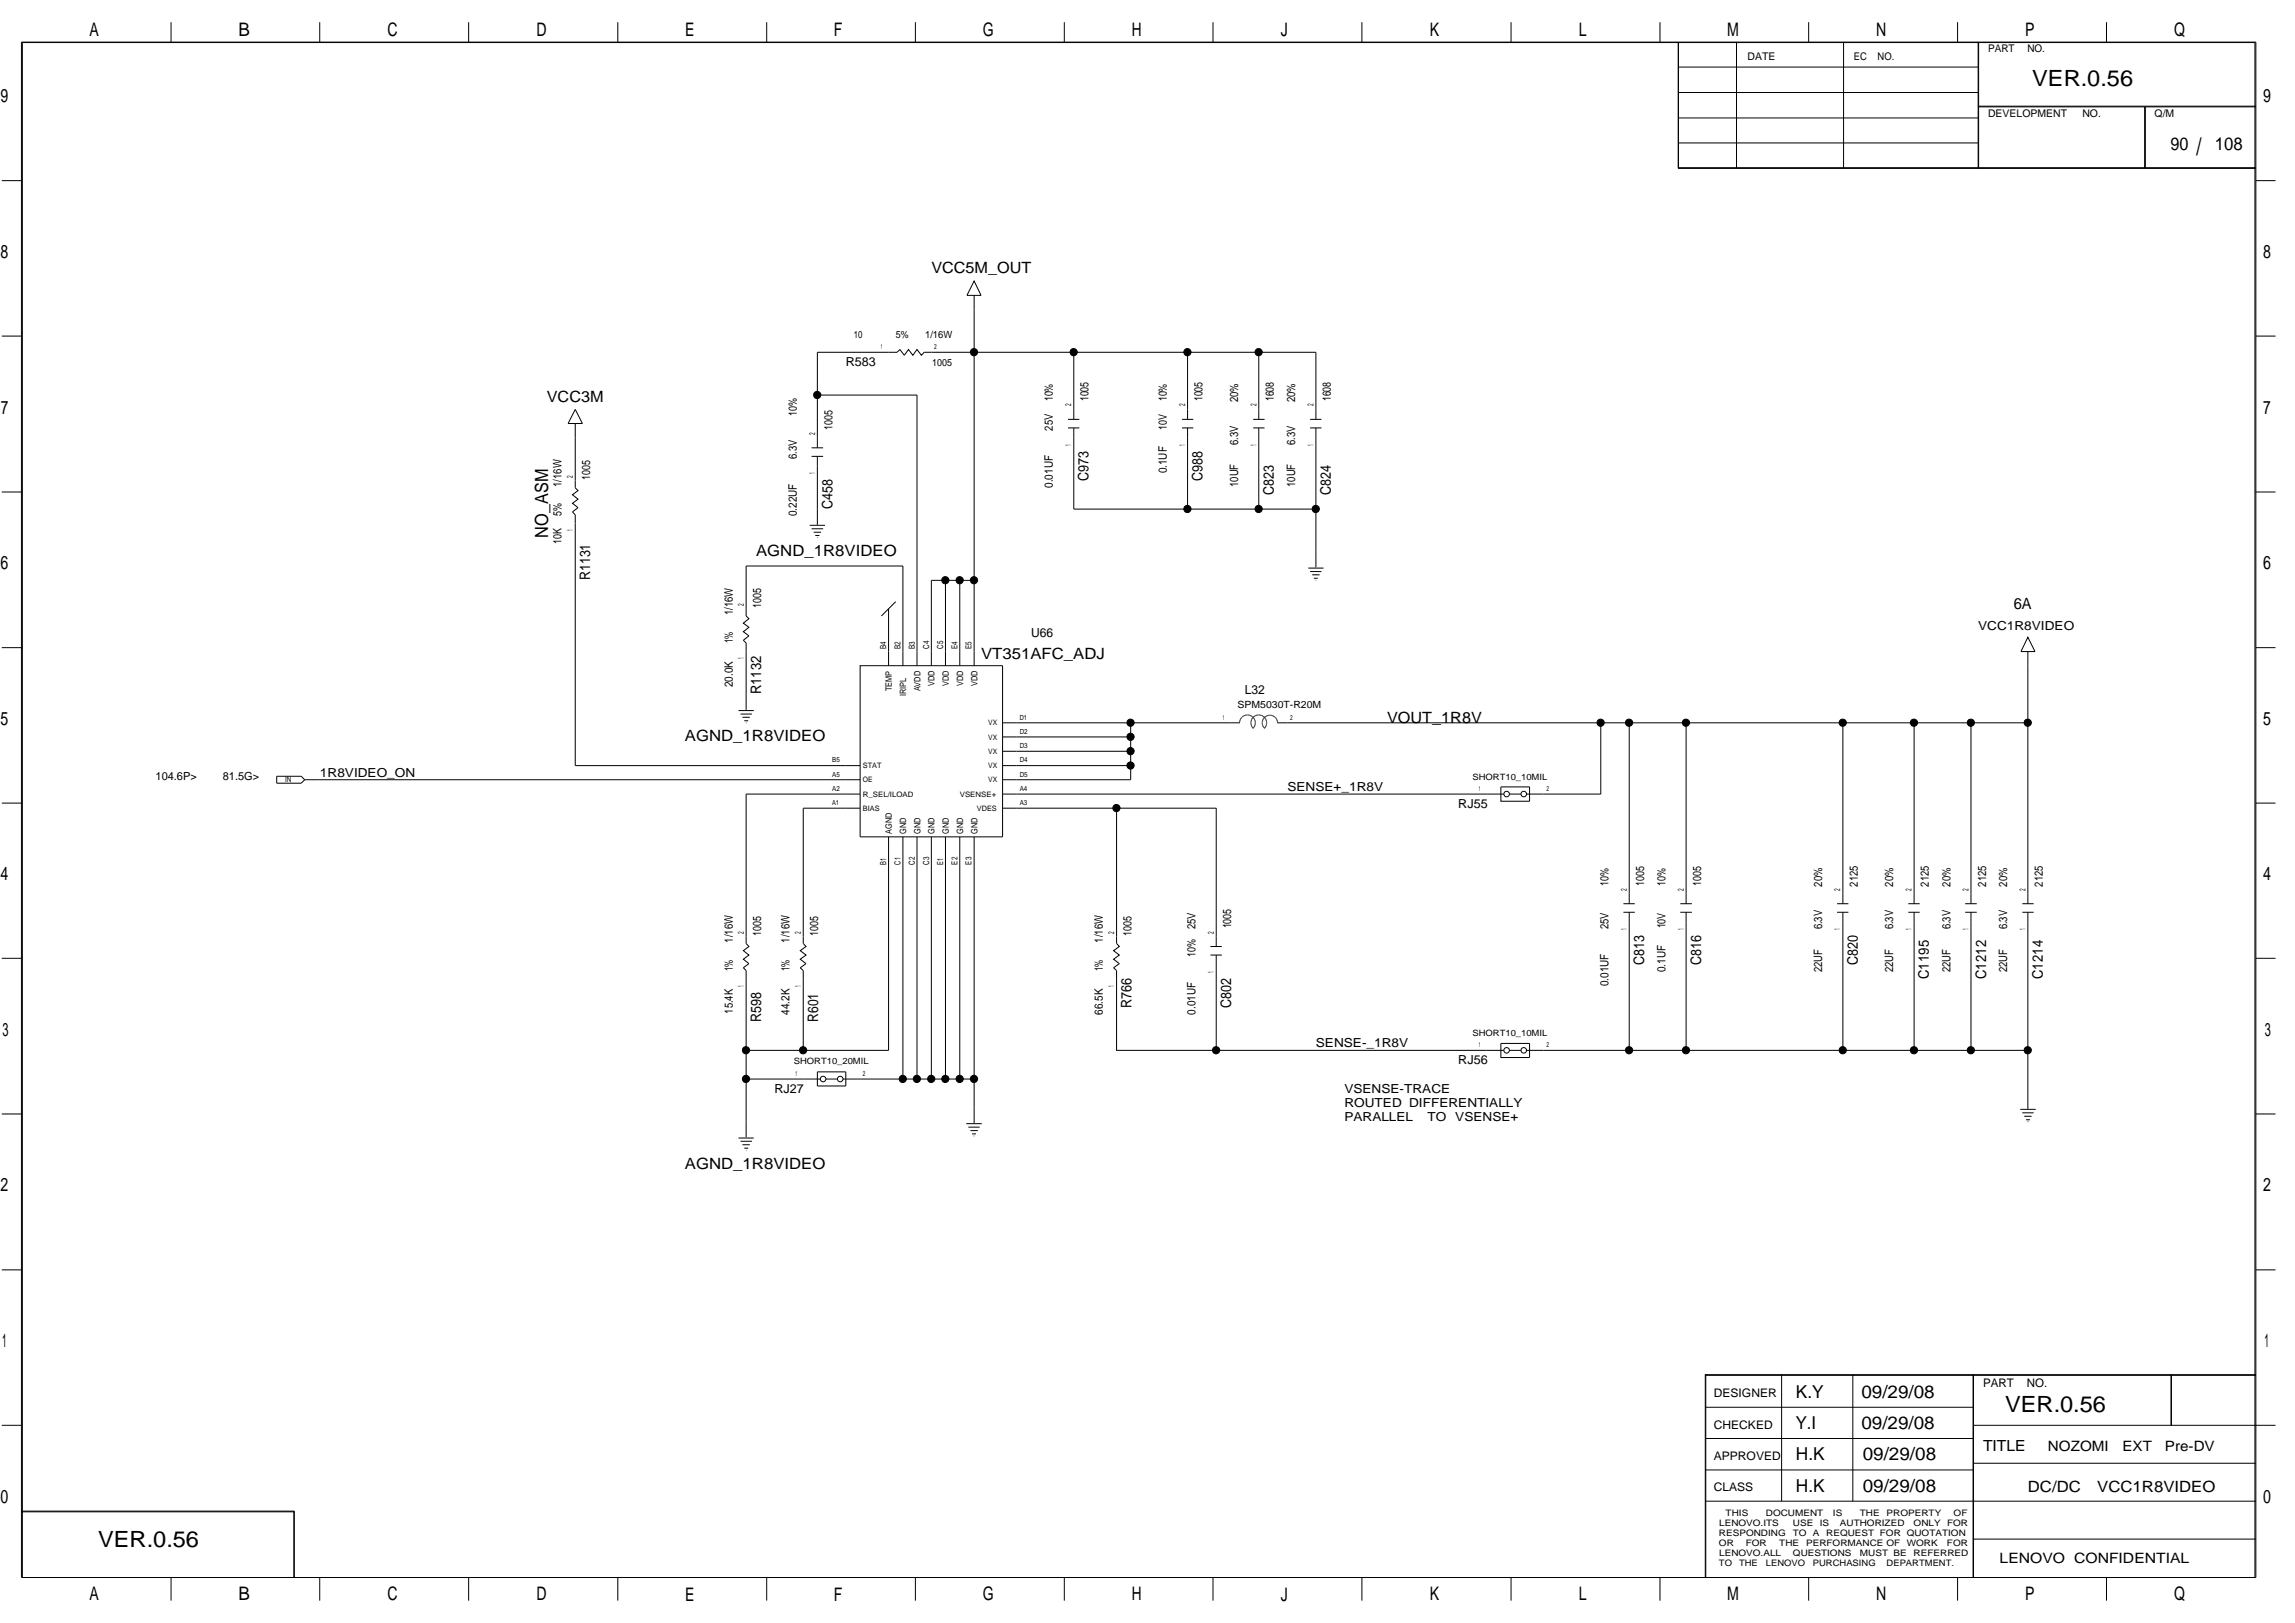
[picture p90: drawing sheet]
<svg xmlns="http://www.w3.org/2000/svg" width="420mm" height="297mm" viewBox="0 0 420 297" stroke-linecap="round" stroke-linejoin="round" font-family="sans-serif">
<defs><g id="words">
<text font-size="4.4" x="402.1" y="28.4">/</text>
<g font-size="4.1">
<text x="372.1" y="15.7">VER.0.56</text>
<text x="367.1" y="258.4">VER.0.56</text>
<text x="18" y="283.2">VER.0.56</text>
</g>
<g font-size="3.4">
<text x="16.4" y="6.6">A</text>
<text x="43.6" y="6.6">B</text>
<text x="70.9" y="6.6">C</text>
<text x="98.2" y="6.6">D</text>
<text x="125.4" y="6.6">E</text>
<text x="152.7" y="6.6">F</text>
<text x="179.9" y="6.6">G</text>
<text x="207.2" y="6.6">H</text>
<text x="234.5" y="6.6">J</text>
<text x="261.8" y="6.6">K</text>
<text x="289" y="6.6">L</text>
<text x="316.2" y="6.6">M</text>
<text x="343.5" y="6.6">N</text>
<text x="370.8" y="6.6">P</text>
<text x="398" y="6.6">Q</text>
<text x=".1" y="18.8">9</text>
<text x="414.3" y="18.8">9</text>
<text x=".1" y="47.2">8</text>
<text x="414.3" y="47.2">8</text>
<text x=".2" y="75.7">7</text>
<text x="414.3" y="75.7">7</text>
<text x=".1" y="104.2">6</text>
<text x="414.3" y="104.2">6</text>
<text x=".1" y="132.7">5</text>
<text x="414.3" y="132.7">5</text>
<text x=".1" y="161.1">4</text>
<text x="414.3" y="161.1">4</text>
<text x=".5" y="189.6">3</text>
<text x="414.6" y="189.6">3</text>
<text x=".1" y="218.1">2</text>
<text x="414.3" y="218.1">2</text>
<text x=".4" y="246.6">1</text>
<text x="414.6" y="246.6">1</text>
<text x=".1" y="275.1">0</text>
<text x="414.3" y="275.1">0</text>
<text x="16.4" y="292.9">A</text>
<text x="43.6" y="292.9">B</text>
<text x="70.9" y="292.9">C</text>
<text x="98.2" y="292.9">D</text>
<text x="125.4" y="292.9">E</text>
<text x="152.7" y="292.9">F</text>
<text x="179.9" y="292.9">G</text>
<text x="207.2" y="292.9">H</text>
<text x="234.5" y="292.9">J</text>
<text x="261.8" y="292.9">K</text>
<text x="289" y="292.9">L</text>
<text x="316.2" y="292.9">M</text>
<text x="343.5" y="292.9">N</text>
<text x="370.8" y="292.9">P</text>
<text x="398" y="292.9">Q</text>
</g>
<g font-size="3.3">
<text x="397.4" y="27.4">90</text>
<text x="405.5" y="27.4">108</text>
<text x="100.4" y="98.4" transform="rotate(-90 100.4 98.4)">NO_ASM</text>
<text x="328.8" y="255.8">K.Y</text>
<text x="340.8" y="255.8">09/29/08</text>
<text x="328.7" y="261.6">Y.I</text>
<text x="340.8" y="261.6">09/29/08</text>
<text x="328.8" y="267.3">H.K</text>
<text x="341" y="267.3">09/29/08</text>
<text x="328.8" y="273">H.K</text>
<text x="341" y="273">09/29/08</text>
</g>
<g font-size="2.8">
<text x="170.5" y="50">VCC5M_OUT</text>
<text x="100.1" y="73.6">VCC3M</text>
<text x="138.4" y="101.8">AGND_1R8VIDEO</text>
<text x="368.7" y="111.4">6A</text>
<text x="179.6" y="120.6">VT351AFC_ADJ</text>
<text x="125.4" y="135.7">AGND_1R8VIDEO</text>
<text x="253.9" y="132.3">VOUT_1R8V</text>
<text x="125.4" y="213.9">AGND_1R8VIDEO</text>
<text x="363" y="265.6">TITLE</text>
<text x="371.3" y="273.1">DC/DC</text>
<text x="384" y="273.1">VCC1R8VIDEO</text>
</g>
<g font-size="2.7">
<text x="199.3" y="88" transform="rotate(-90 199.3 88)">C973</text>
<text x="220.2" y="88" transform="rotate(-90 220.2 88)">C988</text>
<text x="152.4" y="93.2" transform="rotate(-90 152.4 93.2)">C458</text>
<text x="233.2" y="90.6" transform="rotate(-90 233.2 90.6)">C823</text>
<text x="243.6" y="90.6" transform="rotate(-90 243.6 90.6)">C824</text>
<text x="108.1" y="106.2" transform="rotate(-90 108.1 106.2)">R1131</text>
<text x="139.4" y="127.1" transform="rotate(-90 139.4 127.1)">R1132</text>
<text x="301" y="176.6" transform="rotate(-90 301 176.6)">C813</text>
<text x="311.4" y="176.6" transform="rotate(-90 311.4 176.6)">C816</text>
<text x="340.1" y="176.6" transform="rotate(-90 340.1 176.6)">C820</text>
<text x="353.1" y="179.2" transform="rotate(-90 353.1 179.2)">C1195</text>
<text x="363.6" y="179.2" transform="rotate(-90 363.6 179.2)">C1212</text>
<text x="374" y="179.2" transform="rotate(-90 374 179.2)">C1214</text>
<text x="207.1" y="184.4" transform="rotate(-90 207.1 184.4)">R766</text>
<text x="225.4" y="184.4" transform="rotate(-90 225.4 184.4)">C802</text>
<text x="139.4" y="187" transform="rotate(-90 139.4 187)">R598</text>
<text x="149.8" y="187" transform="rotate(-90 149.8 187)">R601</text>
</g>
<g font-size="2.6">
<text x="374.9" y="265.5">NOZOMI</text>
<text x="388.6" y="265.5">EXT</text>
<text x="396.4" y="265.5">Pre-DV</text>
<text x="366.1" y="286.1">LENOVO CONFIDENTIAL</text>
</g>
<g font-size="2.3">
<text x="154.8" y="67.1">R583</text>
<text x="188.8" y="116.6">U66</text>
<text x="362.2" y="115.3">VCC1R8VIDEO</text>
<text x="227.9" y="127">L32</text>
<text x="58.6" y="142.2">1R8VIDEO_ON</text>
<text x="235.7" y="144.7">SENSE+_1R8V</text>
<text x="267" y="147.9">RJ55</text>
<text x="240.9" y="191.7">SENSE-_1R8V</text>
<text x="267" y="194.8">RJ56</text>
<text x="141.8" y="200">RJ27</text>
<text x="246.1" y="202.6">ROUTED DIFFERENTIALLY</text>
<text x="246.1" y="200">VSENSE-TRACE</text>
<text x="246.1" y="205.2">PARALLEL</text>
<text x="261.4" y="205.2">TO</text>
<text x="266.4" y="205.2">VSENSE+</text>
</g>
<g font-size="2.2">
<text x="313.8" y="255.7">DESIGNER</text>
<text x="363" y="253.8">PART</text>
<text x="371.1" y="253.8">NO.</text>
<text x="313.8" y="261.5">CHECKED</text>
<text x="313.8" y="267.2">APPROVED</text>
<text x="313.8" y="272.9">CLASS</text>
</g>
<g font-size="2.1">
<text x="145.9" y="76.1" transform="rotate(-90 145.9 76.1)">10%</text>
<text x="192.8" y="73.4" transform="rotate(-90 192.8 73.4)">10%</text>
<text x="199.3" y="73.4" transform="rotate(-90 199.3 73.4)">1005</text>
<text x="213.6" y="73.4" transform="rotate(-90 213.6 73.4)">10%</text>
<text x="220.2" y="73.4" transform="rotate(-90 220.2 73.4)">1005</text>
<text x="226.7" y="73.6" transform="rotate(-90 226.7 73.6)">20%</text>
<text x="233.2" y="73.4" transform="rotate(-90 233.2 73.4)">1608</text>
<text x="237.1" y="73.6" transform="rotate(-90 237.1 73.6)">20%</text>
<text x="243.6" y="73.4" transform="rotate(-90 243.6 73.4)">1608</text>
<text x="152.4" y="78.7" transform="rotate(-90 152.4 78.7)">1005</text>
<text x="192.8" y="78.8" transform="rotate(-90 192.8 78.8)">25V</text>
<text x="213.6" y="78.7" transform="rotate(-90 213.6 78.7)">10V</text>
<text x="226.7" y="81.4" transform="rotate(-90 226.7 81.4)">6.3V</text>
<text x="237.1" y="81.4" transform="rotate(-90 237.1 81.4)">6.3V</text>
<text x="102.8" y="89.1" transform="rotate(-90 102.8 89.1)">1/16W</text>
<text x="108.1" y="87.8" transform="rotate(-90 108.1 87.8)">1005</text>
<text x="145.9" y="84" transform="rotate(-90 145.9 84)">6.3V</text>
<text x="192.8" y="89.3" transform="rotate(-90 192.8 89.3)">0.01UF</text>
<text x="213.6" y="86.7" transform="rotate(-90 213.6 86.7)">0.1UF</text>
<text x="226.7" y="89.1" transform="rotate(-90 226.7 89.1)">10UF</text>
<text x="237.1" y="89.1" transform="rotate(-90 237.1 89.1)">10UF</text>
<text x="102.8" y="94.5" transform="rotate(-90 102.8 94.5)">5%</text>
<text x="145.9" y="94.5" transform="rotate(-90 145.9 94.5)">0.22UF</text>
<text x="102.8" y="99.5" transform="rotate(-90 102.8 99.5)">10K</text>
<text x="134.1" y="112.6" transform="rotate(-90 134.1 112.6)">1/16W</text>
<text x="139.4" y="111.3" transform="rotate(-90 139.4 111.3)">1005</text>
<text x="134.1" y="117.8" transform="rotate(-90 134.1 117.8)">1%</text>
<text x="134.1" y="125.8" transform="rotate(-90 134.1 125.8)">20.0K</text>
<text x="294.5" y="162.1" transform="rotate(-90 294.5 162.1)">10%</text>
<text x="301" y="162.1" transform="rotate(-90 301 162.1)">1005</text>
<text x="304.9" y="162.1" transform="rotate(-90 304.9 162.1)">10%</text>
<text x="311.4" y="162.1" transform="rotate(-90 311.4 162.1)">1005</text>
<text x="333.6" y="162.3" transform="rotate(-90 333.6 162.3)">20%</text>
<text x="340.1" y="162.3" transform="rotate(-90 340.1 162.3)">2125</text>
<text x="346.6" y="162.3" transform="rotate(-90 346.6 162.3)">20%</text>
<text x="353.1" y="162.3" transform="rotate(-90 353.1 162.3)">2125</text>
<text x="357.1" y="162.3" transform="rotate(-90 357.1 162.3)">20%</text>
<text x="363.6" y="162.3" transform="rotate(-90 363.6 162.3)">2125</text>
<text x="367.5" y="162.3" transform="rotate(-90 367.5 162.3)">20%</text>
<text x="374" y="162.3" transform="rotate(-90 374 162.3)">2125</text>
<text x="134.1" y="172.5" transform="rotate(-90 134.1 172.5)">1/16W</text>
<text x="139.4" y="171.2" transform="rotate(-90 139.4 171.2)">1005</text>
<text x="144.6" y="172.5" transform="rotate(-90 144.6 172.5)">1/16W</text>
<text x="149.8" y="171.2" transform="rotate(-90 149.8 171.2)">1005</text>
<text x="201.9" y="172.5" transform="rotate(-90 201.9 172.5)">1/16W</text>
<text x="207.1" y="171.2" transform="rotate(-90 207.1 171.2)">1005</text>
<text x="218.9" y="170.1" transform="rotate(-90 218.9 170.1)">25V</text>
<text x="225.4" y="169.9" transform="rotate(-90 225.4 169.9)">1005</text>
<text x="294.5" y="170.1" transform="rotate(-90 294.5 170.1)">25V</text>
<text x="304.9" y="169.9" transform="rotate(-90 304.9 169.9)">10V</text>
<text x="333.6" y="170.1" transform="rotate(-90 333.6 170.1)">6.3V</text>
<text x="346.6" y="170.1" transform="rotate(-90 346.6 170.1)">6.3V</text>
<text x="357.1" y="170.1" transform="rotate(-90 357.1 170.1)">6.3V</text>
<text x="367.5" y="170.1" transform="rotate(-90 367.5 170.1)">6.3V</text>
<text x="134.1" y="177.8" transform="rotate(-90 134.1 177.8)">1%</text>
<text x="144.6" y="177.8" transform="rotate(-90 144.6 177.8)">1%</text>
<text x="201.9" y="177.8" transform="rotate(-90 201.9 177.8)">1%</text>
<text x="218.9" y="175.1" transform="rotate(-90 218.9 175.1)">10%</text>
<text x="304.9" y="177.9" transform="rotate(-90 304.9 177.9)">0.1UF</text>
<text x="333.6" y="177.9" transform="rotate(-90 333.6 177.9)">22UF</text>
<text x="346.6" y="177.9" transform="rotate(-90 346.6 177.9)">22UF</text>
<text x="357.1" y="177.9" transform="rotate(-90 357.1 177.9)">22UF</text>
<text x="367.5" y="177.9" transform="rotate(-90 367.5 177.9)">22UF</text>
<text x="134.1" y="185.5" transform="rotate(-90 134.1 185.5)">15.4K</text>
<text x="144.6" y="185.7" transform="rotate(-90 144.6 185.7)">44.2K</text>
<text x="201.9" y="185.7" transform="rotate(-90 201.9 185.7)">66.5K</text>
<text x="218.9" y="185.7" transform="rotate(-90 218.9 185.7)">0.01UF</text>
<text x="294.5" y="180.5" transform="rotate(-90 294.5 180.5)">0.01UF</text>
</g>
<g font-size="2">
<text x="28.5" y="142.7">104.6P&gt;</text>
<text x="40.8" y="142.7">81.5G&gt;</text>
</g>
<g font-size="1.9">
<text x="319.9" y="11">DATE</text>
<text x="339.4" y="11">EC</text>
<text x="343.7" y="11">NO.</text>
<text x="364" y="9.5">PART</text>
<text x="371.2" y="9.5">NO.</text>
<text x="364" y="21.3">DEVELOPMENT</text>
<text x="381.2" y="21.3">NO.</text>
<text x="394.5" y="21.3">Q/M</text>
</g>
<g font-size="1.8">
<text x="156.3" y="61.8">10</text>
<text x="164" y="61.8">5%</text>
<text x="169.4" y="61.8">1/16W</text>
<text x="170.7" y="67.1">1005</text>
<text x="226.6" y="129.6">SPM5030T-R20M</text>
</g>
<g font-size="1.6">
<text x="171.1" y="125.5" transform="rotate(-90 171.1 125.5)">VDD</text>
<text x="173.7" y="125.5" transform="rotate(-90 173.7 125.5)">VDD</text>
<text x="176.3" y="125.5" transform="rotate(-90 176.3 125.5)">VDD</text>
<text x="178.9" y="125.5" transform="rotate(-90 178.9 125.5)">VDD</text>
<text x="163.3" y="126.5" transform="rotate(-90 163.3 126.5)">TEMP</text>
<text x="165.9" y="127.5" transform="rotate(-90 165.9 127.5)">IRIPL</text>
<text x="168.5" y="126.5" transform="rotate(-90 168.5 126.5)">AVDD</text>
<text x="269.6" y="142.7">SHORT10_10MIL</text>
<text x="163.3" y="152.6" transform="rotate(-90 163.3 152.6)">AGND</text>
<text x="165.9" y="152.6" transform="rotate(-90 165.9 152.6)">GND</text>
<text x="168.5" y="152.6" transform="rotate(-90 168.5 152.6)">GND</text>
<text x="171.1" y="152.6" transform="rotate(-90 171.1 152.6)">GND</text>
<text x="173.7" y="152.6" transform="rotate(-90 173.7 152.6)">GND</text>
<text x="176.3" y="152.6" transform="rotate(-90 176.3 152.6)">GND</text>
<text x="178.9" y="152.6" transform="rotate(-90 178.9 152.6)">GND</text>
<text x="269.6" y="189.7">SHORT10_10MIL</text>
<text x="145.3" y="194.8">SHORT10_20MIL</text>
<text x="314.7" y="281.2">RESPONDING</text>
<text x="314.7" y="279.3">LENOVO.ITS</text>
<text x="315.9" y="277.5">THIS</text>
<text x="323.3" y="277.5">DOCUMENT</text>
<text x="328.2" y="281.2">TO</text>
<text x="328.2" y="279.3">USE</text>
<text x="331.9" y="281.2">A</text>
<text x="333.2" y="279.3">IS</text>
<text x="334.3" y="281.2">REQUEST FOR QUOTATION</text>
<text x="335.6" y="277.5">IS</text>
<text x="336.8" y="279.3">AUTHORIZED</text>
<text x="340.5" y="277.5">THE</text>
<text x="345.4" y="277.5">PROPERTY</text>
<text x="350.3" y="279.3">ONLY</text>
<text x="356.5" y="279.3">FOR</text>
<text x="357.7" y="277.5">OF</text>
<text x="314.7" y="286.7">TO</text>
<text x="314.7" y="283">OR</text>
<text x="314.7" y="284.9">LENOVO.ALL</text>
<text x="318.4" y="286.7">THE</text>
<text x="319.6" y="283">FOR</text>
<text x="323.3" y="286.7">LENOVO</text>
<text x="325.7" y="283">THE</text>
<text x="328.2" y="284.9">QUESTIONS</text>
<text x="330.7" y="283">PERFORMANCE OF</text>
<text x="331.9" y="286.7">PURCHASING</text>
<text x="340.5" y="284.9">MUST BE</text>
<text x="345.4" y="286.7">DEPARTMENT.</text>
<text x="349.1" y="283">WORK</text>
<text x="350.3" y="284.9">REFERRED</text>
<text x="356.4" y="283">FOR</text>
</g>
<g font-size="1.5">
<text x="196.1" y="74.4" transform="rotate(-90 196.1 74.4)">2</text>
<text x="217" y="74.4" transform="rotate(-90 217 74.4)">2</text>
<text x="230" y="74.4" transform="rotate(-90 230 74.4)">2</text>
<text x="240.4" y="74.4" transform="rotate(-90 240.4 74.4)">2</text>
<text x="149.2" y="79.6" transform="rotate(-90 149.2 79.6)">2</text>
<text x="196.1" y="81.6" transform="rotate(-90 196.1 81.6)">1</text>
<text x="217" y="81.6" transform="rotate(-90 217 81.6)">1</text>
<text x="230" y="81.6" transform="rotate(-90 230 81.6)">1</text>
<text x="240.4" y="81.6" transform="rotate(-90 240.4 81.6)">1</text>
<text x="104.9" y="87.4" transform="rotate(-90 104.9 87.4)">2</text>
<text x="149.2" y="86.8" transform="rotate(-90 149.2 86.8)">1</text>
<text x="104.9" y="97.2" transform="rotate(-90 104.9 97.2)">1</text>
<text x="136.2" y="110.9" transform="rotate(-90 136.2 110.9)">2</text>
<text x="162.3" y="118.7" transform="rotate(-90 162.3 118.7)">B4</text>
<text x="164.8" y="118.7" transform="rotate(-90 164.8 118.7)">B2</text>
<text x="167.5" y="118.7" transform="rotate(-90 167.5 118.7)">B3</text>
<text x="170.1" y="118.7" transform="rotate(-90 170.1 118.7)">C4</text>
<text x="172.7" y="118.7" transform="rotate(-90 172.7 118.7)">C5</text>
<text x="175.3" y="118.7" transform="rotate(-90 175.3 118.7)">E4</text>
<text x="177.9" y="118.7" transform="rotate(-90 177.9 118.7)">E5</text>
<text x="136.2" y="120.7" transform="rotate(-90 136.2 120.7)">1</text>
<text x="162.3" y="158.2" transform="rotate(-90 162.3 158.2)">B1</text>
<text x="164.8" y="158.2" transform="rotate(-90 164.8 158.2)">C1</text>
<text x="167.5" y="158.2" transform="rotate(-90 167.5 158.2)">C2</text>
<text x="170.1" y="158.2" transform="rotate(-90 170.1 158.2)">C3</text>
<text x="172.7" y="158.2" transform="rotate(-90 172.7 158.2)">E1</text>
<text x="175.3" y="158.2" transform="rotate(-90 175.3 158.2)">E2</text>
<text x="177.9" y="158.2" transform="rotate(-90 177.9 158.2)">E3</text>
<text x="297.8" y="163.1" transform="rotate(-90 297.8 163.1)">2</text>
<text x="308.3" y="163.1" transform="rotate(-90 308.3 163.1)">2</text>
<text x="336.9" y="163.1" transform="rotate(-90 336.9 163.1)">2</text>
<text x="350" y="163.1" transform="rotate(-90 350 163.1)">2</text>
<text x="360.4" y="163.1" transform="rotate(-90 360.4 163.1)">2</text>
<text x="370.8" y="163.1" transform="rotate(-90 370.8 163.1)">2</text>
<text x="136.2" y="170.9" transform="rotate(-90 136.2 170.9)">2</text>
<text x="146.6" y="170.9" transform="rotate(-90 146.6 170.9)">2</text>
<text x="204" y="170.9" transform="rotate(-90 204 170.9)">2</text>
<text x="222.2" y="170.9" transform="rotate(-90 222.2 170.9)">2</text>
<text x="297.8" y="170.2" transform="rotate(-90 297.8 170.2)">1</text>
<text x="308.3" y="170.2" transform="rotate(-90 308.3 170.2)">1</text>
<text x="336.9" y="170.2" transform="rotate(-90 336.9 170.2)">1</text>
<text x="350" y="170.2" transform="rotate(-90 350 170.2)">1</text>
<text x="360.4" y="170.2" transform="rotate(-90 360.4 170.2)">1</text>
<text x="370.8" y="170.2" transform="rotate(-90 370.8 170.2)">1</text>
<text x="222.2" y="178.1" transform="rotate(-90 222.2 178.1)">1</text>
<text x="136.2" y="180.6" transform="rotate(-90 136.2 180.6)">1</text>
<text x="146.6" y="180.6" transform="rotate(-90 146.6 180.6)">1</text>
<text x="204" y="180.6" transform="rotate(-90 204 180.6)">1</text>
</g>
<g font-size="1.4">
<text x="180.9" y="138">VX</text>
<text x="180.9" y="135.4">VX</text>
<text x="180.9" y="132.8">VX</text>
<text x="52.2" y="143.1">IN</text>
<text x="158" y="143.2">OE</text>
<text x="158" y="140.6">STAT</text>
<text x="180.9" y="143.2">VX</text>
<text x="180.9" y="140.6">VX</text>
<text x="158" y="148.4">BIAS</text>
<text x="158" y="145.8">R_SEL/ILOAD</text>
<text x="175.7" y="145.8">VSENSE+</text>
<text x="178.8" y="148.4">VDES</text>
</g>
<g font-size="1.3">
<text x="161.2" y="63.9">1</text>
<text x="171" y="63.9">2</text>
<text x="186.7" y="131.7">D1</text>
<text x="223.8" y="131.7">1</text>
<text x="236.2" y="131.7">2</text>
<text x="186.7" y="136.9">D3</text>
<text x="186.7" y="134.3">D2</text>
<text x="152.3" y="139.5">B5</text>
<text x="152.3" y="142.2">A5</text>
<text x="186.7" y="142.2">D5</text>
<text x="186.7" y="139.5">D4</text>
<text x="152.3" y="144.7">A2</text>
<text x="152.3" y="147.4">A1</text>
<text x="186.7" y="144.7">A4</text>
<text x="186.7" y="147.4">A3</text>
<text x="270.8" y="144.7">1</text>
<text x="283.2" y="144.7">2</text>
<text x="270.8" y="191.7">1</text>
<text x="283.2" y="191.7">2</text>
<text x="145.6" y="196.9">1</text>
<text x="158" y="196.9">2</text>
</g>
</g></defs>
<g fill="none" stroke="#000" stroke-width=".18">
<path d="M3.9 7.7h409.1v281h-409.1zM31.3 4.1v3.6M58.5 4.1v3.6M85.8 4.1v3.6M113.1 4.1v3.6M140.4 4.1v3.6M167.6 4.1v3.6M194.8 4.1v3.6M222.1 4.1v3.6M249.3 4.1v3.6M276.6 4.1v3.6M303.9 4.1v3.6"/>
<path d="M307.2 7.7v23.1h105.8M307.2 12.3h55M307.2 16.9h55M307.3 7.7v23.1M317.9 7.7v23.1M331.1 4.1v3.6M337.5 7.7v23.1M358.4 4.1v3.6M362.2 7.7v23.1M362.2 19.4h50.8M362.2 19.6h50.8M385.6 4.1v3.6"/>
<path d="M392.6 19.6v11.2M392.8 19.6v11.2M.3 33.1h3.6M307.2 30.7h105.8M307.2 21.6h55M307.3 26.2h54.9M413 33.1h3.6M178.3 54.1v10.4h-9.1l-.5 .5-.8-1-.8 1-.8-1-.7 1-.8-1-.6 .5h-14.6v17.5M178.3 51.4l1.3 2.7h-2.6zM.3 61.5h3.6M105.3 77.5v11.8l.5 .5-1 .8 1 .8-1 .7 1 .8-1 .8 .5 .5v45.9h52.2M105.3 74.9l1.3 2.6h-2.6z"/>
<path d="M149.6 72.3h18.3v49.5M195.5 76.8h2.1M195.5 78.3h2.1M196.6 78.3v14.9h44.3M196.6 64.5h-18.3v41.7M196.6 64.5v12.3M216.4 76.8h2.1M216.4 78.3h2.1M217.4 78.3v14.9M217.4 64.5v12.3M229.4 76.8h2.1M229.4 78.3h2.1"/>
<path d="M230.5 78.3v14.9M230.5 64.5h-33.9M239.8 76.8h2.1M239.8 78.3h2.1M240.9 76.8v-12.3h-10.4v12.3M240.9 78.3v25.5M413 61.5h3.6M.3 90h3.6M148.2 96.1h2.8M148.6 82h2.1M148.6 83.5h2.1M148.6 96.8h2.1"/>
<path d="M149 97.4h1.3M149.3 98h.7M149.6 98.4h.1M149.6 83.5v12.6M413 90h3.6M.3 118.5h3.6M162.7 111.4v10.4M164 110.1l-2.6 2.6M173.1 106.2v15.6M175.7 106.2v15.6M178.3 106.2h-7.8v15.6M178.3 106.2v15.6"/>
<path d="M239.5 104h2.8M239.8 104.6h2.1M240.2 105.2h1.4M240.5 105.8h.7M240.9 106.2h.1M371.3 116.6l1.3 2.7h-2.6zM371.3 119.3v46.1M413 118.5h3.6M135.2 130h2.8M135.6 130.7h2.1M135.9 131.3h1.4M136.3 131.9h.7"/>
<path d="M136.6 132.3h.1M157.5 121.8h26v31.4h-26zM165.3 121.8v-18.2h-28.7v9.1l.5 .5-1 .8 1 .8-1 .8 1 .8-1 .8 .5 .5v12.2M183.5 137.5h23.5v2.6M183.5 134.9h23.5v2.6M183.5 132.3h43.5M207 132.3v2.6M227 131.8h.1M227.1 131.5v.1M227.4 131.3l-.3 .4-.2 .5M227.4 131.2l.6-.3h.6l.8 .4M227.6 131.1h.1"/>
<path d="M227.9 130.9h.1M228.8 130.9h.1M229.1 131.1h.1M229.1 132.8h.1M229.1 131.7l-.1 .8 .4 .8M229.2 131.5v.1M229.4 131.3l-.3 .5M229.4 131.3l.4 .6v.6l-.4 .8M229.5 131.2l.5-.3h.7l.8 .4M229.6 133v.1M229.6 131.5v.1M229.7 131.1h.1"/>
<path d="M229.7 132.8h.1M229.7 131.8h.1M229.9 130.9h.1M230.9 130.9h.1M231.2 131.1h.1M231.3 132.9v.1M231.3 131.5v.1M231.5 131.3l-.4 .6v.6l.4 .8M231.5 131.3l.3 .6 .1 .6-.4 .8M231.7 131.5v.1M231.7 133v.1M231.7 131.1h.1"/>
<path d="M231.8 131.8h.1M231.8 132.8h.1M231.9 131h.1M231.9 131l-.4 .3M231.9 131l.4-.1 .7 .1M233 131h.1M233.1 131l.4 .3M233.1 131.1h.1M233.5 131.3l.3 .5 .1 .4M233.7 131.6v.1M233.8 132.3h137.5M293.1 132.3v13h-13.6"/>
<path d="M298.3 132.3v33.1M308.7 132.3v33.1M337.4 132.3v33.1M350.4 132.3v33.1M360.8 132.3v33.1M.3 147h3.6M50.7 142.1h4.4l.7 .6-.7 .6h-4.4zM157.5 145.3h-20.9v27.4l.5 .5-1 .8 1 .8-1 .8 1 .8-1 .7 .5 .5v30.6M157.5 147.9h-10.4v24.8l.5 .5-1.1 .8 1.1 .8-1.1 .8 1.1 .8-1.1 .7 .6 .5v14.6M157.5 142.7h-101.7M162.7 153.2v39h-26.1M165.3 153.2v44.3"/>
<path d="M167.9 153.2v44.3M170.5 153.2v44.3h-2.6M173.1 153.2v44.3h-2.6M175.7 153.2v44.3h-2.6M178.3 153.2v44.3h-2.6M183.5 140.1h23.5v2.6h-23.5M183.5 147.9h39.2v25.3M183.5 145.3h91.8M204.4 147.9v24.8l.5 .5-1 .8 1 .8-1 .8 1 .8-1 .7 .5 .5v14.6h18.3v-17.4M274.8 144h5.2v2.6h-5.2zM276.3 145.3h2.2M413 147h3.6"/>
<path d="M.3 175.4h3.6M221.6 173.2h2.1M221.6 174.8h2.1M297.2 165.4h2.1M297.2 167h2.1M298.3 167v25.2M307.6 165.4h2.1M307.6 167h2.1M308.7 167v25.2h28.7M336.3 165.4h2.1M336.3 167h2.1M337.4 167v25.2h13v-25.2"/>
<path d="M349.4 165.4h2M349.4 167h2M359.8 165.4h2.1M359.8 167h2.1M360.8 167v25.2h-10.4M370.2 165.4h2.1M370.2 167h2.1M371.3 167v25.2h-10.5M413 175.4h3.6M149.6 196.2h5.2v2.6h-5.2zM150.1 197.5h-13.5M151.2 197.5h2.1"/>
<path d="M154.3 197.5h13.6M178.3 197.5v8M222.7 192.2h52.6M274.8 191h5.2v2.5h-5.2zM276.3 192.2h2.2M279.5 192.2h29.2M371.3 192.2v10.7M.3 203.9h3.6M135.2 208.3h2.8M135.6 208.9h2.1M135.9 209.5h1.4M136.3 210.1h.7"/>
<path d="M136.6 210.5h.1M176.9 205.7h2.8M177.3 206.3h2.1M177.7 206.9h1.3M178 207.5h.7M178.3 207.9h.1M369.9 203h2.8M370.2 203.7h2.1M370.6 204.3h1.3M370.9 204.9h.7M371.2 205.3h.1M413 203.9h3.6"/>
<path d="M.3 232.4h3.6M413 232.4h3.6M312.2 251.7h100.8M312.2 257.6h49M312.3 251.6v37M326.2 251.6v23.1M339.2 251.6v23.1M361.2 251.6v37M361.3 251.6v37M397.5 251.6v9.3M413 251.6h-100.8v37M.3 260.9h3.6"/>
<path d="M3.9 276.6h50v12M3.9 276.7h50M53.8 276.6v12M312.2 274.7h100.8M312.2 263.3h49M312.2 269h49M361.2 267.8h51.8M361.2 260.9h55.4M4.1 288.6v-280.8h408.7v280.8M31.3 288.6v4.3M58.5 288.6v4.3M85.8 288.6v4.3"/>
<path d="M113.1 288.6v4.3M140.4 288.6v4.3M167.6 288.6v4.3M194.8 288.6v4.3M222.1 288.6v4.3M249.3 288.6v4.3M276.6 288.6v4.3M303.9 288.6v4.3M331.1 288.6v4.3M358.4 288.6v4.3M361.2 281.7h51.8M385.6 288.6v4.3"/>
<circle cx="275.8" cy="145.3" r=".51"/>
<circle cx="279" cy="145.3" r=".51"/>
<circle cx="150.7" cy="197.5" r=".51"/>
<circle cx="153.8" cy="197.5" r=".51"/>
<circle cx="275.8" cy="192.2" r=".51"/>
<circle cx="279" cy="192.2" r=".51"/>
</g>
<g fill="#000" stroke="#000" stroke-width=".18">
<circle cx="149.6" cy="72.3" r=".66"/>
<circle cx="178.3" cy="64.5" r=".66"/>
<circle cx="196.6" cy="64.5" r=".66"/>
<circle cx="217.4" cy="64.5" r=".66"/>
<circle cx="230.4" cy="64.5" r=".66"/>
<circle cx="217.4" cy="93.2" r=".66"/>
<circle cx="230.4" cy="93.2" r=".66"/>
<circle cx="240.9" cy="93.2" r=".66"/>
<circle cx="173.1" cy="106.2" r=".66"/>
<circle cx="175.7" cy="106.2" r=".66"/>
<circle cx="178.3" cy="106.2" r=".66"/>
<circle cx="207" cy="137.5" r=".66"/>
<circle cx="207" cy="132.3" r=".66"/>
<circle cx="207" cy="134.9" r=".66"/>
<circle cx="293" cy="132.3" r=".66"/>
<circle cx="298.2" cy="132.3" r=".66"/>
<circle cx="308.7" cy="132.3" r=".66"/>
<circle cx="337.4" cy="132.3" r=".66"/>
<circle cx="350.4" cy="132.3" r=".66"/>
<circle cx="360.8" cy="132.3" r=".66"/>
<circle cx="371.2" cy="132.3" r=".66"/>
<circle cx="204.4" cy="147.9" r=".66"/>
<circle cx="207" cy="140.1" r=".66"/>
<circle cx="136.6" cy="197.5" r=".66"/>
<circle cx="136.6" cy="192.2" r=".66"/>
<circle cx="147" cy="192.2" r=".66"/>
<circle cx="165.3" cy="197.5" r=".66"/>
<circle cx="167.9" cy="197.5" r=".66"/>
<circle cx="170.5" cy="197.5" r=".66"/>
<circle cx="173.1" cy="197.5" r=".66"/>
<circle cx="175.7" cy="197.5" r=".66"/>
<circle cx="178.3" cy="197.5" r=".66"/>
<circle cx="222.6" cy="192.2" r=".66"/>
<circle cx="298.2" cy="192.2" r=".66"/>
<circle cx="308.7" cy="192.2" r=".66"/>
<circle cx="337.4" cy="192.2" r=".66"/>
<circle cx="350.4" cy="192.2" r=".66"/>
<circle cx="360.8" cy="192.2" r=".66"/>
<circle cx="371.2" cy="192.2" r=".66"/>
</g>
<use href="#words"/>
</svg>
